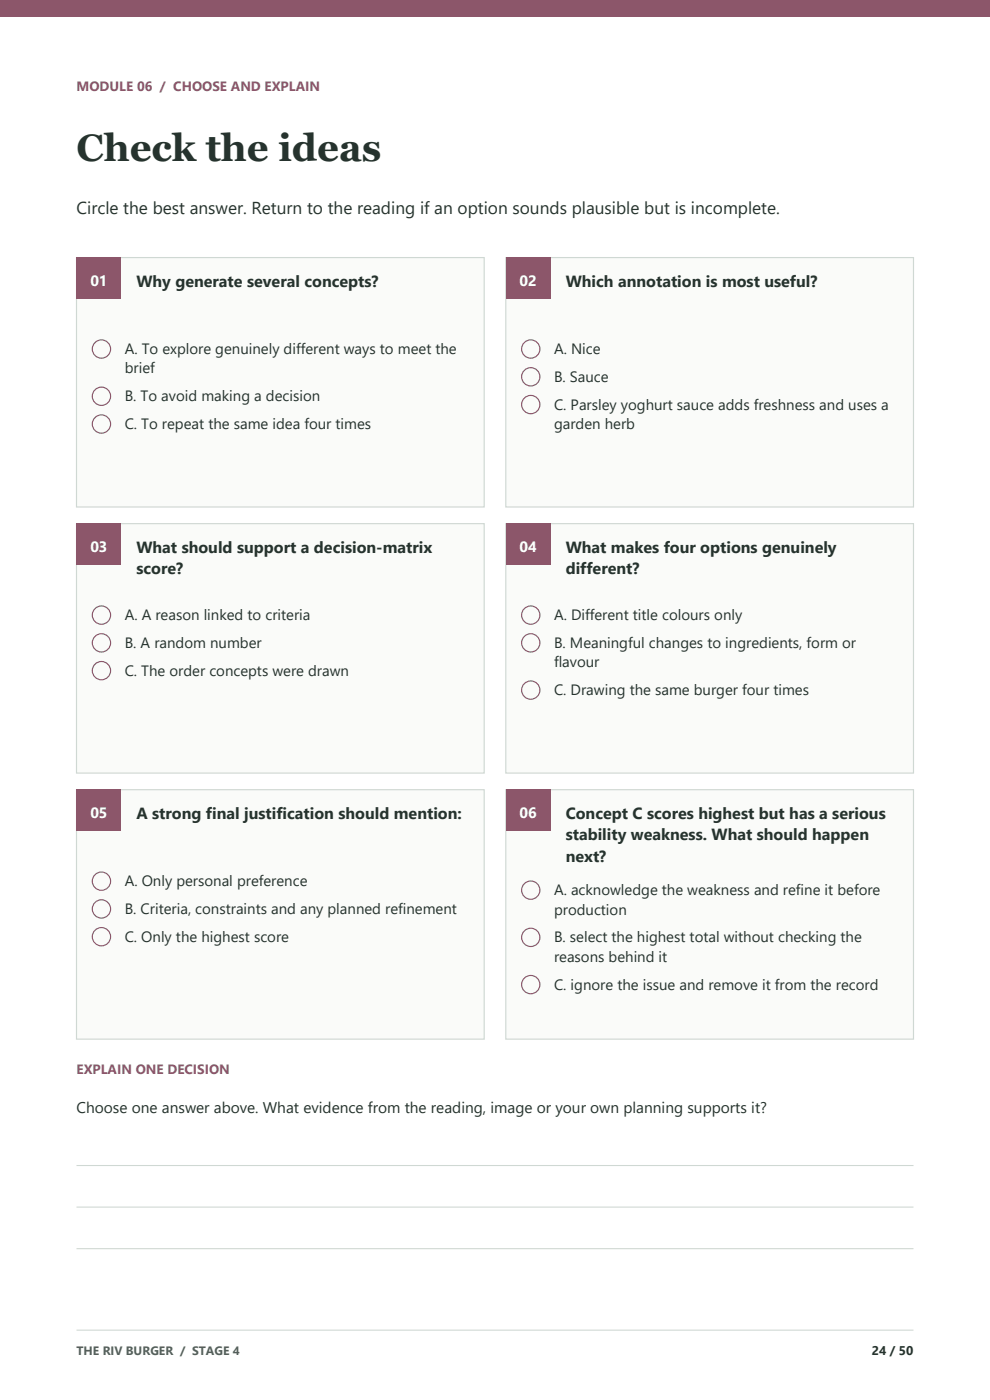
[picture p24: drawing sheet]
<svg xmlns="http://www.w3.org/2000/svg" width="210mm" height="297mm" viewBox="0 0 210 297" stroke-linecap="round" stroke-linejoin="round" font-family="sans-serif">
<defs><g id="words">
<text font-size="8.1" fill="#26332e" x="16.2" y="34.2">Check the ideas</text>
<text font-size="3.7" fill="#26332e" x="16.2" y="45.3">Circle the best answer. Return to the reading if an option sounds plausible but is incomplete.</text>
<g font-size="3.4" fill="#26332e">
<text x="28.9" y="60.9">Why generate several concepts?</text>
<text x="120" y="60.9">Which annotation is most useful?</text>
<text x="28.9" y="117.3">What should support a decision-matrix</text>
<text x="120" y="117.3">What makes four options genuinely</text>
<text x="28.9" y="121.8">score?</text>
<text x="120" y="121.8">different?</text>
<text x="28.9" y="173.8">A strong final justification should mention:</text>
<text x="120" y="173.8">Concept C scores highest but has a serious</text>
<text x="120" y="178.3">stability weakness. What should happen</text>
<text x="120" y="182.8">next?</text>
</g>
<text font-size="3.3" fill="#26332e" x="16.2" y="236.1">Choose one answer above. What evidence from the reading, image or your own planning supports it?</text>
<g font-size="3.2" fill="#fff">
<text x="19.2" y="60.6">01</text>
<text x="110.2" y="60.6">02</text>
<text x="19.2" y="117.1">03</text>
<text x="110.2" y="117.1">04</text>
<text x="19.2" y="173.5">05</text>
<text x="110.2" y="173.5">06</text>
</g>
<g font-size="3.2" fill="#26332e">
<text x="26.5" y="75.1">A. To explore genuinely different ways to meet the</text>
<text x="117.5" y="75.1">A. Nice</text>
<text x="26.5" y="79.2">brief</text>
<text x="117.5" y="81">B. Sauce</text>
<text x="26.5" y="85.1">B. To avoid making a decision</text>
<text x="117.5" y="86.9">C. Parsley yoghurt sauce adds freshness and uses a</text>
<text x="26.5" y="91">C. To repeat the same idea four times</text>
<text x="117.5" y="91">garden herb</text>
<text x="26.5" y="131.5">A. A reason linked to criteria</text>
<text x="117.5" y="131.5">A. Different title colours only</text>
<text x="26.5" y="137.4">B. A random number</text>
<text x="117.5" y="137.4">B. Meaningful changes to ingredients, form or</text>
<text x="26.5" y="143.3">C. The order concepts were drawn</text>
<text x="117.5" y="141.6">flavour</text>
<text x="117.5" y="147.5">C. Drawing the same burger four times</text>
<text x="26.5" y="188">A. Only personal preference</text>
<text x="117.5" y="189.9">A. acknowledge the weakness and refine it before</text>
<text x="26.5" y="193.9">B. Criteria, constraints and any planned refinement</text>
<text x="117.5" y="194">production</text>
<text x="26.5" y="199.8">C. Only the highest score</text>
<text x="117.5" y="199.9">B. select the highest total without checking the</text>
<text x="117.5" y="204">reasons behind it</text>
<text x="117.5" y="209.9">C. ignore the issue and remove it from the record</text>
</g>
<g font-size="2.9" fill="#8c566a">
<text x="16.2" y="19.4">MODULE 06 / CHOOSE AND EXPLAIN</text>
<text x="16.2" y="227.9">EXPLAIN ONE DECISION</text>
</g>
<text font-size="2.7" fill="#26332e" x="184.9" y="287.5">24 / 50</text>
<text font-size="2.6" fill="#52625c" x="16.2" y="287.5">THE RIV BURGER / STAGE 4</text>
</g></defs>
<path d="M0 0h210v3.5h-210z" fill-rule="evenodd" fill="#8c566a"/>
<path d="M16.2 282.2h177.6" fill="none" stroke="#cfd8d3" stroke-width=".23"/>
<path d="M16.2 54.6h86.5v53h-86.5z" fill-rule="evenodd" fill="#fafbf9" stroke="#cfd8d3" stroke-width=".25"/>
<path d="M16.2 54.6h9.6v8.9h-9.6z" fill-rule="evenodd" fill="#8c566a"/>
<g fill="none" stroke="#8c566a" stroke-width=".25">
<circle cx="21.5" cy="74" r="1.94"/>
<circle cx="21.5" cy="84.1" r="1.94"/>
<circle cx="21.5" cy="90" r="1.94"/>
</g>
<path d="M107.3 54.6h86.5v53h-86.5z" fill-rule="evenodd" fill="#fafbf9" stroke="#cfd8d3" stroke-width=".25"/>
<path d="M107.3 54.6h9.5v8.9h-9.5z" fill-rule="evenodd" fill="#8c566a"/>
<g fill="none" stroke="#8c566a" stroke-width=".25">
<circle cx="112.6" cy="74" r="1.94"/>
<circle cx="112.6" cy="79.9" r="1.94"/>
<circle cx="112.6" cy="85.8" r="1.94"/>
</g>
<path d="M16.2 111.1h86.5v52.9h-86.5z" fill-rule="evenodd" fill="#fafbf9" stroke="#cfd8d3" stroke-width=".25"/>
<path d="M16.2 111.1h9.6v8.8h-9.6z" fill-rule="evenodd" fill="#8c566a"/>
<g fill="none" stroke="#8c566a" stroke-width=".25">
<circle cx="21.5" cy="130.5" r="1.94"/>
<circle cx="21.5" cy="136.4" r="1.94"/>
<circle cx="21.5" cy="142.3" r="1.94"/>
</g>
<path d="M107.3 111.1h86.5v52.9h-86.5z" fill-rule="evenodd" fill="#fafbf9" stroke="#cfd8d3" stroke-width=".25"/>
<path d="M107.3 111.1h9.5v8.8h-9.5z" fill-rule="evenodd" fill="#8c566a"/>
<g fill="none" stroke="#8c566a" stroke-width=".25">
<circle cx="112.6" cy="136.4" r="1.94"/>
<circle cx="112.6" cy="130.5" r="1.94"/>
<circle cx="112.6" cy="146.4" r="1.94"/>
</g>
<path d="M16.2 167.5h86.5v52.9h-86.5z" fill-rule="evenodd" fill="#fafbf9" stroke="#cfd8d3" stroke-width=".25"/>
<path d="M16.2 167.5h9.6v8.9h-9.6z" fill-rule="evenodd" fill="#8c566a"/>
<g fill="none" stroke="#8c566a" stroke-width=".25">
<circle cx="21.5" cy="198.7" r="1.94"/>
<circle cx="21.5" cy="192.8" r="1.94"/>
<circle cx="21.5" cy="186.9" r="1.94"/>
</g>
<path d="M107.3 167.5h86.5v52.9h-86.5z" fill-rule="evenodd" fill="#fafbf9" stroke="#cfd8d3" stroke-width=".25"/>
<path d="M107.3 167.5h9.5v8.9h-9.5z" fill-rule="evenodd" fill="#8c566a"/>
<g fill="none" stroke="#8c566a" stroke-width=".25">
<circle cx="112.6" cy="198.9" r="1.94"/>
<circle cx="112.6" cy="188.8" r="1.94"/>
<circle cx="112.6" cy="208.9" r="1.94"/>
</g>
<path d="M16.2 247.3h177.6M16.2 256.1h177.6M16.2 264.9h177.6" fill="none" stroke="#cfd8d3" stroke-width=".23"/>
<use href="#words"/>
</svg>
